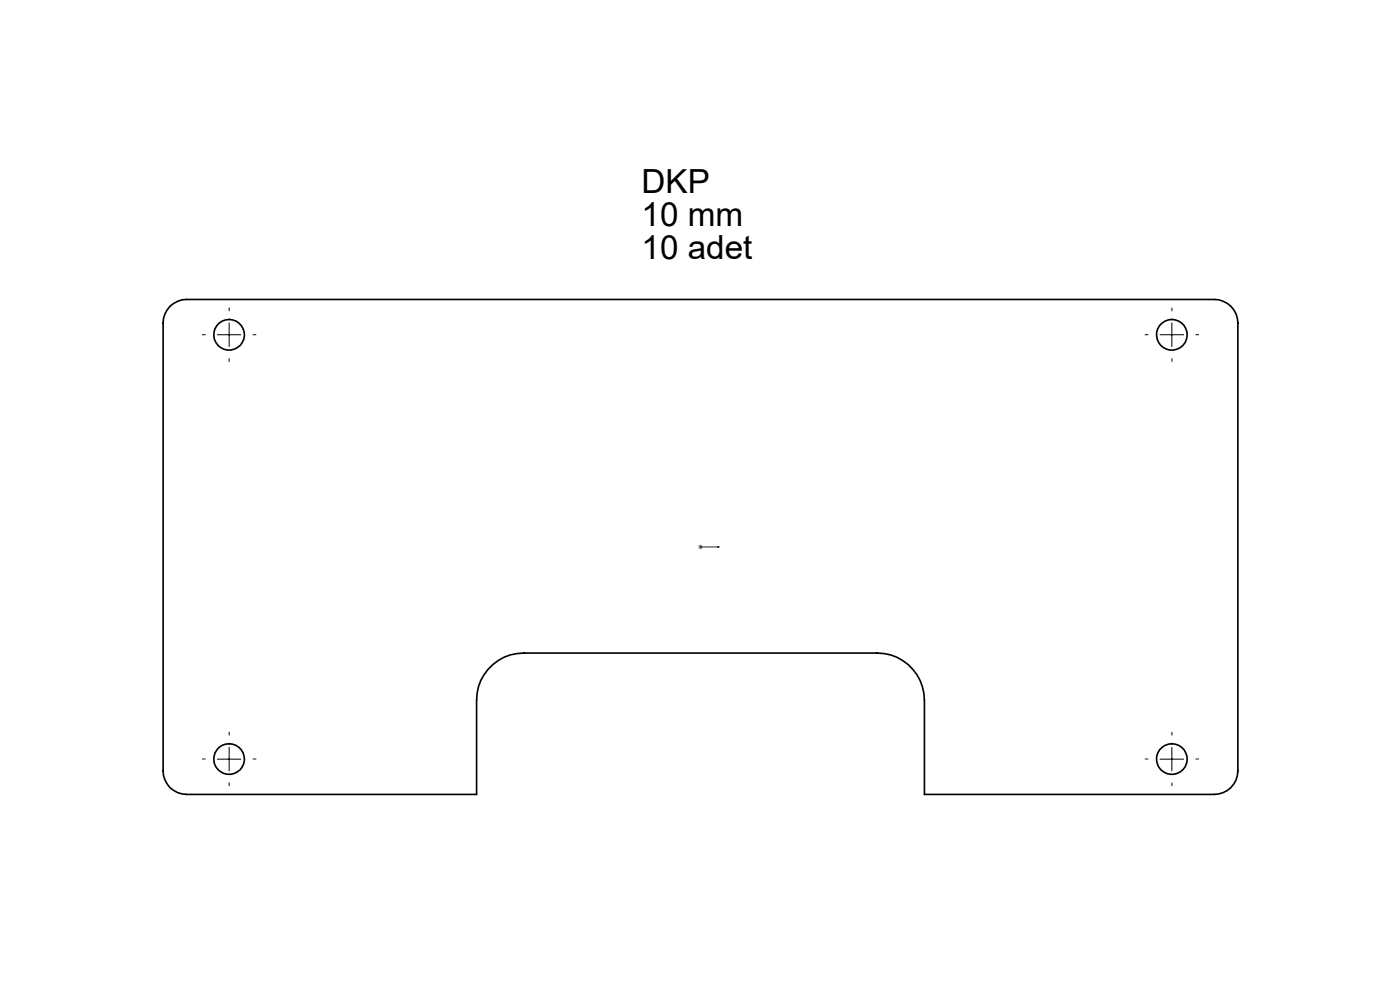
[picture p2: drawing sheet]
<svg xmlns="http://www.w3.org/2000/svg" width="297mm" height="210mm" viewBox="0 0 297 210" stroke-linecap="round" stroke-linejoin="round" font-family="sans-serif">
<defs><g id="words">
<g font-size="7.1">
<text x="136.1" y="40.9">DKP</text>
<text x="136.1" y="47.9">10 mm</text>
<text x="136.1" y="55">10 adet</text>
</g>
</g></defs>
<g fill="none" stroke="#000" stroke-width=".35">
<path d="M36.1 65a5.2 5.2 0 0 1 3.5-1.5h218a5 5 0 0 1 5 5v95a5 5 0 0 1-5 5h-61.5v-20a10.1 10.1 0 0 0-10-10h-75a10 10 0 0 0-10 10v20h-61.5a4.9 4.9 0 0 1-5-5v-95a5.2 5.2 0 0 1 1.5-3.5z"/>
<circle cx="48.6" cy="71" r="3.2"/>
<circle cx="248.6" cy="71" r="3.3"/>
<circle cx="48.6" cy="161" r="3.3"/>
<circle cx="248.6" cy="161" r="3.3"/>
</g>
<path d="M148.5 116h.2zM148.6 116h.1M148.6 116h4M152.6 116h-.4h.4" fill="none" stroke="#00f" stroke-width=".21"/>
<path d="M148.1 116h1M148.2 115.7l.7 .7M148.6 115.5v1M148.9 115.7l-.7 .7" fill="none" stroke="#808080" stroke-width=".21"/>
<g fill="none" stroke="#000" stroke-width=".21" stroke-dasharray="15.2 1.3 1.3 1.3" stroke-linecap="butt">
<path d="M43.6 71h-.7M48.6 66v-.8M48.6 76v.7M53.6 71h.8M243.6 71h-.7M248.6 66v-.8M248.6 76v.7M253.6 71h.8M48.6 156v-.8M248.6 156v-.8M43.6 161h-.7M48.6 166v.7"/>
<path d="M53.6 161h.8M243.6 161h-.7M248.6 166v.7M253.6 161h.8"/>
</g>
<path d="M46.1 71h5M48.6 68.5v5M246.1 71h5M248.6 68.5v5M48.6 158.5v5M248.6 158.5v5M46.1 161h5M246.1 161h5" fill="none" stroke="#000" stroke-width=".21"/>
<path d="M152.2 116h.4zM148.5 116h.2z" fill="#00f"/>
<use href="#words"/>
</svg>
